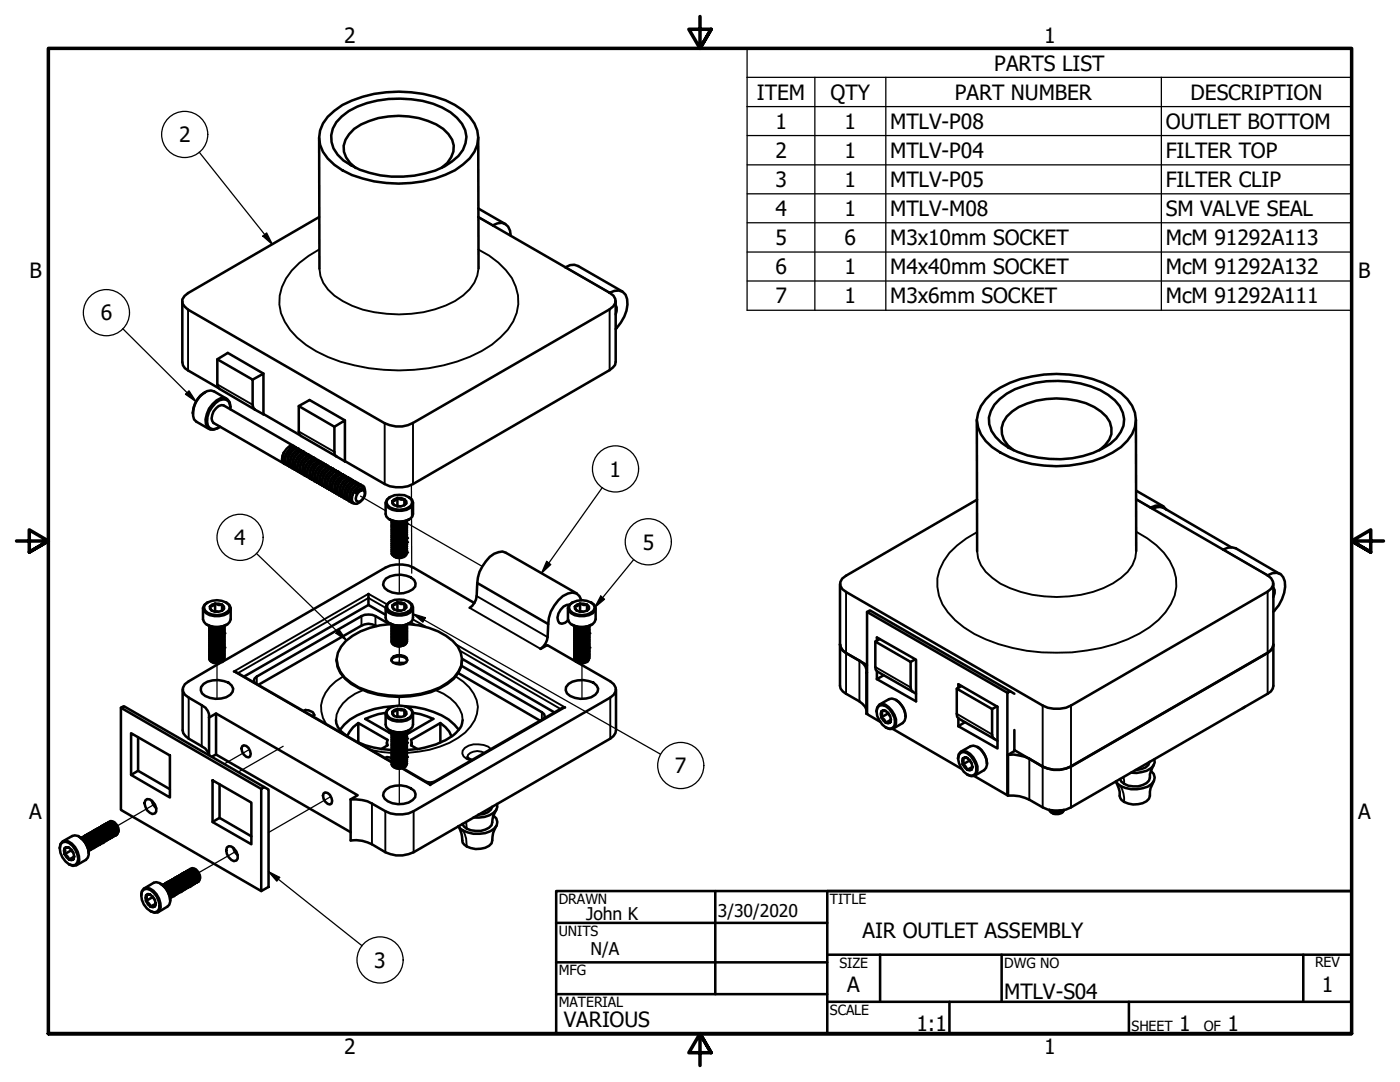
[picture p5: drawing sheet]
<svg xmlns="http://www.w3.org/2000/svg" width="279mm" height="216mm" viewBox="0 0 279 216" stroke-linecap="round" stroke-linejoin="round" font-family="sans-serif">
<defs><g id="words">
<g font-size="4.2">
<text x="68.7" y="8.6">2</text>
<text x="208.4" y="8.6">1</text>
<text x="198.4" y="14.1">PARTS LIST</text>
<text x="151.1" y="19.9">ITEM</text>
<text x="165.7" y="19.9">QTY</text>
<text x="190.6" y="19.9">PART NUMBER</text>
<text x="237.6" y="19.9">DESCRIPTION</text>
<text x="35.8" y="28.4">2</text>
<text x="154.7" y="25.7">1</text>
<text x="168.5" y="25.7">1</text>
<text x="177.7" y="25.7">MTLV-P08</text>
<text x="232.7" y="25.7">OUTLET BOTTOM</text>
<text x="154.7" y="31.5">2</text>
<text x="168.5" y="31.5">1</text>
<text x="177.7" y="31.5">MTLV-P04</text>
<text x="232.7" y="31.5">FILTER TOP</text>
<text x="154.7" y="37.3">3</text>
<text x="168.5" y="37.3">1</text>
<text x="177.7" y="37.3">MTLV-P05</text>
<text x="232.7" y="37.3">FILTER CLIP</text>
<text x="154.7" y="43.1">4</text>
<text x="168.5" y="43.1">1</text>
<text x="177.7" y="43.1">MTLV-M08</text>
<text x="232.7" y="43.1">SM VALVE SEAL</text>
<text x="154.7" y="48.9">5</text>
<text x="168.5" y="49">6</text>
<text x="177.7" y="49">M3x10mm SOCKET</text>
<text x="232.7" y="49">McM 91292A113</text>
<text x="5.9" y="55.5">B</text>
<text x="154.7" y="54.7">6</text>
<text x="168.5" y="54.7">1</text>
<text x="177.7" y="54.7">M4x40mm SOCKET</text>
<text x="232.7" y="54.7">McM 91292A132</text>
<text x="271.1" y="55.5">B</text>
<text x="20.1" y="63.9">6</text>
<text x="154.7" y="60.5">7</text>
<text x="168.5" y="60.5">1</text>
<text x="177.7" y="60.5">M3x6mm SOCKET</text>
<text x="232.7" y="60.5">McM 91292A111</text>
<text x="121.7" y="95.1">1</text>
<text x="46.7" y="108.8">4</text>
<text x="128.3" y="109.7">5</text>
<text x="134.7" y="154.2">7</text>
<text x="5.8" y="163.4">A</text>
<text x="271" y="163.4">A</text>
<text x="172.1" y="187.2">AIR OUTLET ASSEMBLY</text>
<text x="74.7" y="193.1">3</text>
<text x="169.1" y="198">A</text>
<text x="263.8" y="198">1</text>
<text x="200.4" y="199.3">MTLV-S04</text>
<text x="112.5" y="204.9">VARIOUS</text>
<text x="182.9" y="205.7">1:1</text>
<text x="235.3" y="205.7">1</text>
<text x="245" y="205.7">1</text>
<text x="68.7" y="210.3">2</text>
<text x="208.4" y="210.3">1</text>
</g>
<g font-size="3.5">
<text x="117" y="183.6">John K</text>
<text x="143.3" y="183.1">3/30/2020</text>
<text x="117.9" y="190.6">N/A</text>
</g>
<g font-size="2.8">
<text x="111.5" y="180.3">DRAWN</text>
<text x="165.6" y="180.3">TITLE</text>
<text x="111.5" y="186.8">UNITS</text>
<text x="111.5" y="194.6">MFG</text>
<text x="167.5" y="193.1">SIZE</text>
<text x="200.4" y="193.1">DWG NO</text>
<text x="262.4" y="193">REV</text>
<text x="111.5" y="200.9">MATERIAL</text>
<text x="165.6" y="202.5">SCALE</text>
<text x="225.8" y="205.7">SHEET</text>
<text x="240.2" y="205.7">OF</text>
</g>
</g></defs>
<!-- layer: Visible (ANSI) -->
<g fill="none" stroke="#000" stroke-width=".51">
<path d="M63.7 27.5l.1 26.1M65.4 23.3a14 14 0 0 1 7-4 25.3 25.3 0 0 1 18.4 1.7 8.3 8.3 0 0 1 4.6 6.4 6.8 6.8 0 0 1-3 5.4 19.2 19.2 0 0 1-10.4 3.7 24.1 24.1 0 0 1-13.7-2.5 8.3 8.3 0 0 1-4.6-6.5l.2-1.5 .6-1.4zM68.2 23.2a15.6 15.6 0 0 1 9.4-3.5 19.3 19.3 0 0 1 12.3 2.7 6.6 6.6 0 0 1 3.2 4.9 6 6 0 0 1-2.9 4.9 16.5 16.5 0 0 1-9.7 3 19 19 0 0 1-12-3.2 5.4 5.4 0 0 1-.3-8.8zM88.1 33.5a4.5 4.5 0 0 0 .4-7.8 16.5 16.5 0 0 0-17.8 0 4.9 4.9 0 0 0-2.1 4.6l.5 1.1 .7 1.1 1.2 1M95.4 27.4l.1 26.1M63.7 43.3l-26.2 15.2-.7 .6-.4 .7v.7l1.1 1.3 39.3 22.7a6.1 6.1 0 0 0 5.6-.1l39.3-22.7 .7-.6a1.65 1.65 0 0 0-.7-2.7M95.4 43.3l26.3 15.1M95.4 41.6l5.4 3.1M98.4 45a2.17 2.17 0 0 1 2.5-.3 2.17 2.17 0 0 1 1 2.3M112.8 53.3l1-.4 .8-.1 .8 .3 8.8 5.1M121.7 58.4a2.15 2.15 0 0 1 3.5 1.3 7.5 7.5 0 0 1-2.3 6M36.4 60.1v12.2l.1 .6 .4 .6 .6 .4 6.1 3.5"/>
<path d="M41 78.2a5.1 5.1 0 0 0-2.5 4.3M43.4 71.7l7 4.1v5l.1 .5 .4 .4M45.2 79.6l-2.5-1.5a2.45 2.45 0 0 0-2.9 1.1 4.7 4.7 0 0 0-1.1 4.5l.5 .4 2.5 1.5M50.4 75.8l2.2-1.3v8.1M52.6 74.5l-7.1-4.1-2.1 1.3v5l.1 .6 .3 .3 7.1 4.1M122.9 60.1v12.1l-.2 .6-.4 .5-.6 .6-39.3 22.7a6.3 6.3 0 0 1-5.6 0l-8-4.6M122.9 60.9l.2 .4-.2 1.4M198 78.4a21.4 21.4 0 0 1 12.8-3.8 21.4 21.4 0 0 1 12.9 3.8 6.6 6.6 0 0 1 2.8 6.8 9 9 0 0 1-4.4 5.1 24.4 24.4 0 0 1-22.5 0 8.3 8.3 0 0 1-4.7-6.5 7.6 7.6 0 0 1 3.1-5.4zM199.5 79.6a14.6 14.6 0 0 1 7.1-3.2 20.4 20.4 0 0 1 14.6 2.4 6 6 0 0 1 3 6.2 7.7 7.7 0 0 1-4.2 4.5 20.8 20.8 0 0 1-18.7-.2 7.6 7.6 0 0 1-3.9-4.7 5.5 5.5 0 0 1 2.1-5zM46 81.7l-.1-.9a1.36 1.36 0 0 0-2.1-.9 4.7 4.7 0 0 0-2.3 5l.3 .5 .7 .3 .7-.2 .7-.3M46 81.3a1.58 1.58 0 0 0-1.9-1.9 5 5 0 0 0-3 5.2l.3 .7a1.69 1.69 0 0 0 2.2 0M50.9 81.7l1.7 .9"/>
<path d="M52.6 82.6l7.2 4.2M56.8 92.5l-.3-.3-.2-.5 .3-1.4a1.61 1.61 0 0 0 .3 2.3M57.7 89.2a2.9 2.9 0 0 0-1.2 3l.6 .5M57.7 89.8l-.7 1.2M58.2 90l-.5 .6-.2 .7M58.7 89l-14.1-8.1a1.85 1.85 0 0 0-2 1.2 1.84 1.84 0 0 0 0 2.3l14.1 8.1M58.7 90.4l-.7 1.2M58.9 89.2l-.4-.2-.8 .2 .7 .1M59.1 89.3l-.5-.1a2.97 2.97 0 0 0-1.6 3.3l.4 .4M59.1 90.6l-.7 1.3M59.3 89.5l-.4-.3a2.59 2.59 0 0 0-1.8 3.5l.5 .3M59.6 81l7.1 4.2v5l.1 .5 .3 .4"/>
<path d="M59.6 89.6v-.1a1.72 1.72 0 0 0-1.9 1.2 1.87 1.87 0 0 0 .1 2.5M59.6 90.9l-.7 1.2M59.8 89.7l-.4-.2a2.59 2.59 0 0 0-1.7 3.5l.4 .3M60.1 89.9l-.5-.2a2.79 2.79 0 0 0-1.6 3.4l.4 .4M60.1 91.2l-.4 .6-.3 .7M60.3 90l-.4-.2a2.59 2.59 0 0 0-1.8 3.5l.5 .2M60.6 90.2v-.1a1.72 1.72 0 0 0-1.9 1.2l-.3 .8a1.27 1.27 0 0 0 .5 1.6M60.6 91.5l-.7 1.2M60.8 90.3l-.4-.3a2.59 2.59 0 0 0-1.8 3.5l.5 .4M61.1 90.4l-.5-.1a2.91 2.91 0 0 0-1.7 3.4l.5 .3M61.2 91.8l-.5 .5-.2 .7M61.3 90.6l-.4-.2a2.59 2.59 0 0 0-1.8 3.5l.5 .2"/>
<path d="M61.6 90.7h-.1a1.62 1.62 0 0 0-1.8 1.2 1.78 1.78 0 0 0 .1 2.4M61.6 92.1l-.7 1.2M61.8 90.9l-.4-.3a2.59 2.59 0 0 0-1.8 3.5l.5 .3M62.1 91l-.5-.1a2.79 2.79 0 0 0-1.7 3.3l.4 .4M62.1 92.3l-.7 1.3M62.3 91.2l-.5-.3a2.61 2.61 0 0 0-1.7 3.5l.5 .3M62.6 91.3l-.1-.1a1.72 1.72 0 0 0-1.9 1.3 1.87 1.87 0 0 0 .2 2.4M62.6 92.6l-.7 1.3M62.8 91.4l-.4-.2a2.59 2.59 0 0 0-1.8 3.5l.5 .3M63.1 91.6l-.5-.2a2.79 2.79 0 0 0-1.6 3.4l.3 .4M63.1 92.9l-.4 .6-.3 .7M63.2 91.8l-.3-.3a2.59 2.59 0 0 0-1.8 3.5l.5 .2"/>
<path d="M63.6 91.9l-.1-.1a1.62 1.62 0 0 0-1.8 1.2 1.69 1.69 0 0 0 .1 2.4M63.6 93.2l-.7 1.2M63.8 92l-.4-.2a2.59 2.59 0 0 0-1.8 3.4l.4 .4M64.1 92.1l-.5-.1a2.97 2.97 0 0 0-1.7 3.4l.4 .4M64.1 93.5l-.7 1.2M64.3 92.3l-.4-.2a2.59 2.59 0 0 0-1.8 3.5l.4 .2M64.6 92.5l-.1-.1a1.72 1.72 0 0 0-1.9 1.2 1.87 1.87 0 0 0 .2 2.4M64.6 93.8l-.7 1.2M64.8 92.6l-.5-.3a2.61 2.61 0 0 0-1.7 3.5l.5 .3M65.1 92.7l-.5-.1a2.79 2.79 0 0 0-1.7 3.3l.4 .4M65.1 94l-.5 .6-.2 .7M65.3 92.9l-.5-.3a2.59 2.59 0 0 0-1.7 3.5l.5 .3"/>
<path d="M65.5 93a1.7 1.7 0 0 0-1.9 1.2l-.2 .7a1.27 1.27 0 0 0 .4 1.7M65.6 94.4l-.7 1.2M65.7 93.2l-.4-.3a2.59 2.59 0 0 0-1.7 3.5l.5 .3M66 93.3l-.5-.1a2.97 2.97 0 0 0-1.6 3.3l.4 .4M66.1 94.6l-.4 .6-.3 .7M66.2 93.5l-.4-.3a2.59 2.59 0 0 0-1.7 3.5l.4 .3M66.5 93.6v-.1a1.72 1.72 0 0 0-1.9 1.2 1.87 1.87 0 0 0 .2 2.5M66.5 94.9l-.7 1.2M66.7 85.2l2.1-1.3v8.1M66.7 93.7l-.3-.2a2.59 2.59 0 0 0-1.8 3.5l.4 .3M67.1 93.9l-.6-.2a2.79 2.79 0 0 0-1.6 3.4l.4 .4M67.1 95.2l-.5 .6-.2 .7"/>
<path d="M67.1 91.1l1.7 .9M67.2 94l-.4-.2a2.61 2.61 0 0 0-1.7 3.5l.4 .2M67.6 94.2l-.1-.1a1.72 1.72 0 0 0-1.9 1.2 1.87 1.87 0 0 0 .2 2.4M67.6 95.5l-.7 1.2M67.8 94.3l-.5-.3a2.59 2.59 0 0 0-1.8 3.5l.5 .4M68 94.4l-.4-.1a2.79 2.79 0 0 0-1.7 3.4l.4 .3M68.1 95.8l-.5 .5-.2 .7M68.2 94.6l-.4-.2a2.59 2.59 0 0 0-1.8 3.5l.5 .2M68.5 94.7a1.62 1.62 0 0 0-1.9 1.2 1.69 1.69 0 0 0 .2 2.4M68.6 96.1l-.7 1.2M68.7 94.9l-.4-.3a2.59 2.59 0 0 0-1.8 3.5l.5 .3M68.8 83.9l-7-4.1-2.2 1.2v5.1l.2 .6 .3 .3 7 4.1"/>
<path d="M69 95l-.5-.1a2.79 2.79 0 0 0-1.6 3.3l.3 .4M69 96.3l-.7 1.3M69.2 95.2l-.4-.3a2.59 2.59 0 0 0-1.7 3.5l.4 .3M69.5 95.3v-.1a1.72 1.72 0 0 0-1.9 1.3 1.87 1.87 0 0 0 .2 2.4M69.5 96.6l-.7 1.3M69.7 95.4l-.4-.2a2.51 2.51 0 0 0-1.7 3.5l.4 .3M70 95.6l-.5-.2a2.79 2.79 0 0 0-1.6 3.4l.4 .4M70 96.9l-.4 .6-.3 .7M70.2 95.8l-.4-.3a2.59 2.59 0 0 0-1.8 3.5l.5 .3M70.5 95.9l-.1-.1a1.7 1.7 0 0 0-1.8 1.2l-.4 1.5 .1 .6 .5 .3M70.5 97.2l-.7 1.2M70.7 96l-.4-.2a2.59 2.59 0 0 0-1.8 3.5l.5 .3"/>
<path d="M71 96.1l-.5-.1a2.97 2.97 0 0 0-1.7 3.4l.5 .4M71.1 97.5l-.5 .5-.2 .7M71.2 96.3l-.4-.2a2.59 2.59 0 0 0-1.8 3.5l.5 .2M71.2 97.4l-.1 1a1.78 1.78 0 0 1 1.4-.9l.3 .2a2.34 2.34 0 0 1-1.9 2.8 .94 .94 0 0 1-.7-1.1l.2-.7zM71.2 97.4l.6-.4h.5l.4 .2 .1 .6M71.4 98.4l.5-.5 .5-.1a1.14 1.14 0 0 1 0 1.8l-.5 .4-.5 .1-.3-.2-.1-.4zM71.5 96.5l-.1-.1a1.72 1.72 0 0 0-1.9 1.2 1.87 1.87 0 0 0 .2 2.4M71.7 96.6l-.4-.3a2.59 2.59 0 0 0-1.8 3.5l.5 .3M72 96.7l-.5-.1a2.79 2.79 0 0 0-1.7 3.3l.4 .4M72.2 96.9a1.05 1.05 0 0 0-1.7 .4 2.35 2.35 0 0 0-.4 2.9l.6 .3M72.3 97.5a1.29 1.29 0 0 0-1.2 .9M72.5 97a1.55 1.55 0 0 0-2 1.2l-.1 .5"/>
<path d="M77.3 99.6a3.6 3.6 0 0 1 4.8 0l.2 .6a2.29 2.29 0 0 1-2.6 1.5l-1-.1-.8-.3-.6-.5-.2-.6zM77.9 99.2a1.23 1.23 0 0 0-.4 2.1 3.8 3.8 0 0 0 4.8-.5l.1-.5-.2-.6-.7-.5M79.3 99.4h.8l.6 .2 .4 .4v.5a1.91 1.91 0 0 1-2.4 .3M79.3 99.4a1.44 1.44 0 0 0 1.4 .2l.4 .9-.5 .3M79.3 99.4v1.6M80.7 99.6v1.2M194.9 83.8l.1 26.2M195 99.7l-26.2 15.2a1.7 1.7 0 0 0-1.1 1.6 1.7 1.7 0 0 0 1.1 1.6l39.3 22.7a6.3 6.3 0 0 0 5.6 0l39.3-22.8a1.73 1.73 0 0 0 1.1-1.6 1.73 1.73 0 0 0-1.1-1.6M202.3 89.9a4.5 4.5 0 0 1-.3-7.8 16 16 0 0 1 12.9-2.2 9.7 9.7 0 0 1 6.6 4.3 3.9 3.9 0 0 1-1 4.6l-1.1 1.1M226.7 83.8l.1 26.1M226.8 99.6l26.2 15.2M226.8 97.9l5.4 3.1"/>
<path d="M73.5 118.5v2.2l3.5 2M77 100.3v2.3a2.1 2.1 0 0 0 2.2 1.5 3.4 3.4 0 0 0 3.1-1l.1-.5v-2.3M77 115.4a4.8 4.8 0 0 1 5.7 .4l.2 .6v.6a4.3 4.3 0 0 1-6.1 .3l-.3-.6 .1-.6zM77.7 103.6a4.1 4.1 0 0 0 4 0M78.3 100l.4-.4 .6-.2a1.16 1.16 0 0 1-1 .6zM78.3 100v.5l.4 .3M78.3 100l.4 .8M78.4 103.9a2.55 2.55 0 0 0 2.2 .2M78.5 104a2.13 2.13 0 0 0 2 .1M79.1 111.2h1M79.1 110.7l.5 .2 .5-.2M79.1 110.4h1"/>
<path d="M79.1 109.5h1M79.1 109.2h1M79.1 108.7h1M79.1 108.3h1M79.1 107.9l.5 .1 .5-.1M79.1 107.5h1M79.1 106.7h1M79.1 106.3h1M79.1 105.9h1M79.1 105.5h1M79.1 105l.5 .2 .5-.2M79.1 104.6h1"/>
<path d="M79.2 101h.7M80.1 109.9l-1 .1M80.1 107.1h-1M80.1 104.2l-1 .1M81.1 110.7a1.81 1.81 0 0 1-2.4 .4M81.2 110a1.23 1.23 0 0 1-1.5 1.2l-1.2-.3-.3-.3v-.4M81.2 109.6a1.15 1.15 0 0 1-1.5 1.1 1.1 1.1 0 0 1-1.5-.8M81.2 109.2a1.23 1.23 0 0 1-1.5 1.2l-1.2-.3-.3-.3v-.4M81.2 108.8a1.23 1.23 0 0 1-1.5 1.2 1.17 1.17 0 0 1-1.5-1M81.2 108.4a1.23 1.23 0 0 1-1.5 1.1l-1.2-.2-.3-.3v-.4M81.2 108a1.23 1.23 0 0 1-1.5 1.2 1.17 1.17 0 0 1-1.5-1M81.2 107.6a1.15 1.15 0 0 1-1.5 1.1l-1.2-.2-.3-.4v-.3"/>
<path d="M81.2 107.2a1.23 1.23 0 0 1-1.5 1.1l-1.2-.2-.3-.3v-.4M81.2 106.7a1.15 1.15 0 0 1-1.5 1.2 1.1 1.1 0 0 1-1.5-.9M81.2 106.4a1.23 1.23 0 0 1-1.5 1.1l-1.2-.2-.3-.4v-.3M81.2 106a1.23 1.23 0 0 1-1.5 1.1 1.17 1.17 0 0 1-1.5-.9M81.2 105.5a1.23 1.23 0 0 1-1.5 1.2l-1.2-.3-.3-.3v-.4M81.2 105.2a1.23 1.23 0 0 1-1.5 1.1 1.17 1.17 0 0 1-1.5-1M81.2 104.7a1.15 1.15 0 0 1-1.5 1.2l-1.2-.3-.3-.3v-.4M81.2 104.3a1.23 1.23 0 0 1-1.5 1.2l-1.2-.3-.3-.3v-.4M81.2 103.9a1.76 1.76 0 0 1-3 0 1.83 1.83 0 0 0 3 0 1.15 1.15 0 0 1-1.5 1.1 1.1 1.1 0 0 1-1.5-.9M81.2 110.2a1.73 1.73 0 0 1-3 .2M81.2 109.8a1 1 0 0 1-.9 .9 1.66 1.66 0 0 1-2.1-.7M81.2 109.4a1.01 1.01 0 0 1-.9 .9 2.13 2.13 0 0 1-2-.3l-.1-.4"/>
<path d="M81.2 109a1 1 0 0 1-.9 .9 1.66 1.66 0 0 1-2.1-.7M81.2 108.6a1.71 1.71 0 0 1-1.4 1.1 1.71 1.71 0 0 1-1.6-.9M81.2 108.2a1.73 1.73 0 0 1-3 .2M81.2 107.8a1.71 1.71 0 0 1-1.4 1 1.71 1.71 0 0 1-1.6-.8v-.1M81.2 107.4a1.73 1.73 0 0 1-3 .2M81.2 106.9a1 1 0 0 1-.9 1 1.66 1.66 0 0 1-2.1-.7v-.1M81.2 106.6a1.01 1.01 0 0 1-.9 .8 2.13 2.13 0 0 1-2-.3l-.1-.4M81.2 106.1a1 1 0 0 1-.9 1 1.66 1.66 0 0 1-2.1-.7M81.2 105.7a1.71 1.71 0 0 1-1.4 1.1 1.71 1.71 0 0 1-1.6-.8v-.1M81.2 105.3a1 1 0 0 1-.9 .9 1.49 1.49 0 0 1-2.1-.7M81.2 104.9a1.71 1.71 0 0 1-1.4 1.1 1.71 1.71 0 0 1-1.6-.8v-.1M81.2 104.5a1.73 1.73 0 0 1-3 .2"/>
<path d="M81.2 104.1a1 1 0 0 1-.9 .9 1.66 1.66 0 0 1-2.1-.7M95.2 116.3a7.8 7.8 0 0 1 3.4-5.8l1.7-.5 .7 .3 14.1 8.1M116 119.8a1.83 1.83 0 0 0-2.7-1.4 7.2 7.2 0 0 0-3.9 6.1M167.6 116.5v20.3l.2 .6 .4 .6 3.3 2 1.2 1 .2 .6M229.6 101.3a2.15 2.15 0 0 1 3.2 .4M230 101.5l.8-.3h.7l.7 .1 13.5 7.9M244.1 109.7a2.87 2.87 0 0 1 2.5-.3l8.9 5.2M253 114.8a2.05 2.05 0 0 1 3.4 1.2 7.5 7.5 0 0 1-2.3 6M254.1 116.4v12.2l-.1 .6-.4 .5-.6 .5-39.3 22.7a6 6 0 0 1-5.6 .1M254.1 117.3l.3 .4v.7l-.3 .7M36.4 137.5v8.2l.2 .6 1.1 1.1 3.3 2 .7 1.2M40.5 121.3v2.3l.2 .5a3.6 3.6 0 0 0 3.9 .8l.8-.3 .4-.5 .2-.5v-2.3"/>
<path d="M40.6 136.5a5 5 0 0 1 5-.3l.6 .6 .3 .6a2.32 2.32 0 0 1-2.4 2 4.5 4.5 0 0 1-3.8-1l-.2-.7v-.6zM40.9 120.6a3.6 3.6 0 0 1 4.8 0l.1 .6a2.27 2.27 0 0 1-2.5 1.5 2.29 2.29 0 0 1-2.6-1.5zM41.3 124.7a3.9 3.9 0 0 0 3.9 0M41.5 120.2a1.25 1.25 0 0 0-.9 1.7 3.7 3.7 0 0 0 5.3 0 1.25 1.25 0 0 0-.8-1.7M41.9 121l.4-.4 .6-.1-.5 .4zM41.9 121v.5l.4 .4M41.9 121l.4 .9M42 125a2.51 2.51 0 0 0 2.3 .1M42.2 125a2.13 2.13 0 0 0 1.9 .1M42.7 132.2h1.1M42.7 131.4h1.1M42.7 131h1.1"/>
<path d="M42.7 130.6h1.1M42.7 130.2h1.1M42.7 129.7l.5 .2 .6-.2M42.7 129.3h1.1M42.7 128.5h1.1M42.7 128.1h1.1M42.7 127.7h1.1M42.7 127.3h1.1M42.7 126.9l.5 .1 .6-.1M42.7 126.5h1.1M42.7 125.7h1.1M42.7 125.3h1.1"/>
<path d="M42.8 122h.7M42.9 120.5h.8l.6 .1 .4 .4v.5a2.02 2.02 0 0 1-2.4 .4M42.9 120.5a1.66 1.66 0 0 0 1.4 .1l.4 .9-.4 .4M42.9 120.5v1.5M43.8 131.8h-1.1M43.8 128.9l-1.1 .1M43.8 126l-1.1 .1M43.9 132.3l-6.2 3.7a1.7 1.7 0 0 0-1.2 1.6 1.7 1.7 0 0 0 1.2 1.6l2.6 1.5a2.46 2.46 0 0 1 1.4 2.5M44.3 120.6v1.2M44.6 131.7a1.75 1.75 0 0 1-2.3 .4M44.8 131.1v.3a1.94 1.94 0 0 1-3 .2v-.3M44.8 130.6v.5a1.88 1.88 0 0 1-3 .1v-.3"/>
<path d="M44.8 130.2v.5a2 2 0 0 1-3 .1v-.4M44.8 129.9v.3a1.88 1.88 0 0 1-3 .2v-.4M44.8 129.4v.5a2 2 0 0 1-3 .1v-.4M44.8 129v.4a1.94 1.94 0 0 1-3 .2v-.4M44.8 128.6a1.17 1.17 0 0 1-1.6 1.1l-1.1-.2-.3-.3v-.4M44.8 128.2v.4a1.94 1.94 0 0 1-3 .2v-.4M44.8 127.8v.4a1.88 1.88 0 0 1-3 .1v-.3M44.8 127.4v.4a2 2 0 0 1-3 .2v-.4M44.8 127v.4a1.88 1.88 0 0 1-3 .1v-.3M44.8 126.6v.4a2 2 0 0 1-3 .1v-.4M44.8 126.2v.4a1.94 1.94 0 0 1-3 .1v-.3M44.8 125.7a1.17 1.17 0 0 1-1.6 1.2l-1.1-.3-.3-.3v-.3"/>
<path d="M44.8 125.3v.4a1.94 1.94 0 0 1-3 .2v-.4M44.8 124.9a1.8 1.8 0 0 1-3 .1v-.1a1.76 1.76 0 0 0 2.7 .3l.3-.3v.4a1.88 1.88 0 0 1-3 .2v-.3M44.8 131.3a1.7 1.7 0 0 1-3 .2v-.1M44.8 130.8a1.15 1.15 0 0 1-1.5 1 1.27 1.27 0 0 1-1.5-.7M44.8 130.4a1.7 1.7 0 0 1-3 .3v-.1M44.8 130a1.15 1.15 0 0 1-1.5 1 1.27 1.27 0 0 1-1.5-.8M44.8 129.6a1.5 1.5 0 0 1-2.1 1l-.5-.2-.3-.2-.1-.4M44.8 129.2a1.67 1.67 0 0 1-1.5 1 1.67 1.67 0 0 1-1.5-.8M44.8 128.8a1.65 1.65 0 0 1-1.4 1.1 1.65 1.65 0 0 1-1.6-.9M44.8 128.4a1.7 1.7 0 0 1-3 .3v-.1M44.8 128a1.15 1.15 0 0 1-1.5 1 1.27 1.27 0 0 1-1.5-.8M44.8 127.6a1.7 1.7 0 0 1-3 .2"/>
<path d="M44.8 127.1a1.15 1.15 0 0 1-1.5 1 1.27 1.27 0 0 1-1.5-.7M44.8 126.7a1.5 1.5 0 0 1-2.1 1l-.5-.1-.3-.3-.1-.4M44.8 126.4a1.67 1.67 0 0 1-1.5 1 1.67 1.67 0 0 1-1.5-.8M44.8 125.9a1.65 1.65 0 0 1-1.4 1.1 1.65 1.65 0 0 1-1.6-.8v-.1M44.8 125.5a1.7 1.7 0 0 1-3 .3v-.1M44.8 125.1a1.15 1.15 0 0 1-1.5 1 1.27 1.27 0 0 1-1.5-.8M46.7 134l.4 .1 31.1 17.9M67.2 131.6a4.8 4.8 0 0 0 1.7 3.8 15.5 15.5 0 0 0 10.8 3.7 15.5 15.5 0 0 0 10.9-3.7 5 5 0 0 0 1.6-3.8M73.5 120.7l-24.8 14.3M75.1 124.9a3.2 3.2 0 0 0-3-.1l-20.5 11.9M77 121.3l.1 2.5a3.8 3.8 0 0 0 5.2 0l.1-2.5M77.4 120.5a3.6 3.6 0 0 1 4.6 0l.2 .5a2.17 2.17 0 0 1-2.5 1.5l-1-.1-.7-.4-.6-.4-.2-.6z"/>
<path d="M77.7 124.5l-2.8-1.6a3.2 3.2 0 0 0-2.8 0l-20.9 12.1-.4 .4-.1 .4 .1 .4M77.7 124.4a4.1 4.1 0 0 0 4 0M78 124.5a15.2 15.2 0 0 0-9 3.4 4.7 4.7 0 0 0-.2 7.3 12.8 12.8 0 0 0 6.6 3.2 20.4 20.4 0 0 0 12.4-1.2 7.6 7.6 0 0 0 4.3-4.4 5 5 0 0 0-1.7-4.9 14.3 14.3 0 0 0-9-3.4M78 120a1.26 1.26 0 0 0-.9 1 1.26 1.26 0 0 0 .4 1.2 3.8 3.8 0 0 0 4.8-.5l.1-.5-.2-.6-.7-.6M78.1 131.8a1.9 1.9 0 0 1 2.4-.7l.5 .2 .3 .5M78.2 131.4a2.1 2.1 0 0 1 3-.1l.1 .4a1.66 1.66 0 0 1-2.2 .8l-.7-.3-.3-.4zM78.2 124.6a1.54 1.54 0 0 0 2.4 .6l.6-.5a1.98 1.98 0 0 1-2.9 .3l-.1-.3M78.2 124.7a2.07 2.07 0 0 0 2.8 0M78.3 124.7a2.1 2.1 0 0 0 2.7 0M78.3 120.8v.4l.4 .4M78.3 120.8l.4 .8M78.7 120.5l.6-.3-.2 .3-.8 .3z"/>
<path d="M79.1 128.8l.5 .2 .6-.2M79.1 128.6h1.1M79.1 128.3l.5 .1 .6-.1M79.1 128h1.1M79.1 127.7l.5 .1 .6-.1M79.1 127.4h1.1M79.1 127.1l.5 .2 .6-.2M79.1 126.9h1.1M79.1 126.6l.5 .1 .6-.1M79.1 126.3h1.1M79.1 126l.5 .1 .6-.1M79.1 125.7h1.1"/>
<path d="M79.1 125.4l.5 .1 .6-.1M79.1 125.2h1.1M79.2 121.8l.7 .1M79.3 120.2h.8l.6 .3 .4 .3v.4a1.81 1.81 0 0 1-2.4 .4M79.3 120.2a1.44 1.44 0 0 0 1.4 .3l.4 .7-.5 .5M79.3 120.2v1.5M79.9 124.9l-.8-.1 .9 .1M80.7 120.5v1.1M81 128.5a2.23 2.23 0 0 1-2 .3M81.2 128a1.33 1.33 0 0 1-1.6 .9 1.24 1.24 0 0 1-1.4-.8M81.2 127.6v.1a1.58 1.58 0 0 1-2.1 .9l-.5-.2-.4-.6M81.2 127.4a1.18 1.18 0 0 1-1.5 .9 1.23 1.23 0 0 1-1.5-.8"/>
<path d="M81.2 127.1a1.58 1.58 0 0 1-2.1 .9l-.5-.2-.4-.5M81.2 126.8a1.18 1.18 0 0 1-1.5 1 1.23 1.23 0 0 1-1.5-.9M81.2 126.5v.1a1.58 1.58 0 0 1-2.1 .8l-.5-.1-.4-.6M81.2 126.2a1.18 1.18 0 0 1-1.5 1 1.23 1.23 0 0 1-1.5-.8M81.2 125.9v.1a1.58 1.58 0 0 1-2.1 .9l-.5-.2-.4-.6M81.2 125.7a1.18 1.18 0 0 1-1.5 .9 1.23 1.23 0 0 1-1.5-.8M81.2 125.3v.1a1.58 1.58 0 0 1-2.1 .9l-.8-.4-.1-.4M81.2 125.1a1.18 1.18 0 0 1-1.5 .9 1.23 1.23 0 0 1-1.5-.8M81.2 124.8a1.58 1.58 0 0 1-2.1 .9l-.8-.4-.1-.3M81.2 127.8a1.53 1.53 0 0 1-2.1 1l-.6-.1-.3-.4v-.3M81.2 127.6a1.28 1.28 0 0 1-1.5 1l-1.2-.3-.3-.3v-.3M81.2 127.3a1.53 1.53 0 0 1-2.1 1l-.6-.2-.3-.3v-.4"/>
<path d="M81.2 127a1.28 1.28 0 0 1-1.5 1l-1.2-.2-.3-.4v-.3M81.2 126.7a1.53 1.53 0 0 1-2.1 1l-.6-.2-.3-.3v-.4M81.2 126.4a1.28 1.28 0 0 1-1.5 1l-1.2-.2-.3-.3v-.3M81.2 126.1a1.53 1.53 0 0 1-2.1 1l-.6-.2-.3-.3v-.4M81.2 125.9a1.28 1.28 0 0 1-1.5 1l-1.2-.3-.3-.3v-.3M81.2 125.5a1.53 1.53 0 0 1-2.1 1.1l-.6-.2-.3-.4v-.3M81.2 125.3a1.28 1.28 0 0 1-1.5 1l-1.2-.3-.3-.3v-.3M81.2 125a1.53 1.53 0 0 1-2.1 1l-.6-.2-.3-.3v-.4M81.2 124.7a1.28 1.28 0 0 1-1.5 1l-1.2-.2-.3-.3v-.4M91.4 134.3l16.4 9.5M92.1 132.8l16 9.3 .5 .4 .1 .4-.1 .5M92.2 131.4l18.5 10.8"/>
<path d="M93.7 121.3a3.3 3.3 0 0 0 1.4-2.4l.1-2.6 14.2 8.2-.1 2.6a3.3 3.3 0 0 1-1.4 2.4l1.3-.8 5.7 3.3M94.7 120.3l-12.2-7a6.3 6.3 0 0 0-5.6 0l-32.5 18.7M113.3 121.3v2.3l.2 .5a3.6 3.6 0 0 0 4 .8l.7-.3 .5-.5 .2-.5v-2.3M113.5 136.5a5 5 0 0 1 4.9-.3l.7 .6 .3 .6a2.32 2.32 0 0 1-2.4 2 4.5 4.5 0 0 1-3.8-1l-.3-.7 .1-.6zM113.7 120.6a2.69 2.69 0 0 0-2.3 3.3l.2 .4 .5 .2 .7-.2 .6-.5M113.7 120.6a3.6 3.6 0 0 1 4.8 0l.2 .6a2.27 2.27 0 0 1-2.6 1.5 2.29 2.29 0 0 1-2.6-1.5zM114.2 124.7a3.9 3.9 0 0 0 3.8 0M114.3 120.2a1.25 1.25 0 0 0-.8 1.7 3.7 3.7 0 0 0 5.2 0 1.25 1.25 0 0 0-.8-1.7M114.7 121v.5l.4 .4M114.7 121l.4 .9M114.9 125a2.51 2.51 0 0 0 2.2 .1M115 125a2.13 2.13 0 0 0 1.9 .1"/>
<path d="M115.1 120.6l.7-.1-.5 .4-.6 .1zM115.4 132.3l6.4 3.7a1.73 1.73 0 0 1 1.1 1.6 1.73 1.73 0 0 1-1.1 1.6l-39.3 22.7a6.3 6.3 0 0 1-5.6 0l-2.7-1.6a7.7 7.7 0 0 0-4.2-.8M115.5 132.2h1.1M115.5 131.4h1.1M115.5 131h1.1M115.5 130.6h1.1M115.5 130.2h1.1M115.5 129.7l.5 .2 .6-.2M115.5 129.3h1.1M115.5 128.5h1.1M115.5 128.1h1.1M115.5 127.7h1.1"/>
<path d="M115.5 127.3h1.1M115.5 126.9l.5 .1 .6-.1M115.5 126.5h1.1M115.5 125.7h1.1M115.5 125.3h1.1M115.6 122h.7M115.8 120.5l1.4 .1 .3 .4v.5a2.08 2.08 0 0 1-2.4 .4M115.8 120.5a1.66 1.66 0 0 0 1.4 .1l.3 .9-.4 .4M115.8 120.5v1.5M116.6 131.8h-1.1M116.6 128.9l-1.1 .1M116.6 126l-1.1 .1"/>
<path d="M117.2 120.6v1.2M117.5 131.7a1.76 1.76 0 0 1-2.4 .4M117.6 131.1l-.1 .3a1.87 1.87 0 0 1-2.8 .2v-.3M117.6 130.6l-.1 .5a1.81 1.81 0 0 1-2.8 .1v-.3M117.6 130.2l-.1 .5a1.93 1.93 0 0 1-2.8 .1v-.4M117.6 129.9l-.1 .3a1.81 1.81 0 0 1-2.8 .2v-.4M117.6 129.4a1.25 1.25 0 0 1-1.5 1.2l-1.2-.3-.2-.3v-.4M117.6 129l-.1 .4a1.87 1.87 0 0 1-2.8 .2v-.4M117.6 128.6a1.17 1.17 0 0 1-1.5 1.1l-1.2-.2-.2-.3v-.4M117.6 128.2l-.1 .4a1.87 1.87 0 0 1-2.8 .2v-.4M117.6 127.8l-.1 .4a1.81 1.81 0 0 1-2.8 .1v-.3M117.6 127.4l-.1 .4a1.93 1.93 0 0 1-2.8 .2v-.4"/>
<path d="M117.6 127l-.1 .4a1.81 1.81 0 0 1-2.8 .1v-.3M117.6 126.6a1.25 1.25 0 0 1-1.5 1.1l-1.2-.3-.2-.3v-.4M117.6 126.2l-.1 .4a1.87 1.87 0 0 1-2.8 .1v-.3M117.6 125.7a1.17 1.17 0 0 1-1.5 1.2l-1.2-.3-.2-.3v-.3M117.6 125.3l-.1 .4a1.87 1.87 0 0 1-2.8 .2v-.4M117.6 124.9a1.8 1.8 0 0 1-3 .1v-.1a1.76 1.76 0 0 0 2.7 .3l.3-.3-.1 .4a1.81 1.81 0 0 1-2.8 .2v-.3M117.6 131.3a1.7 1.7 0 0 1-3 .2v-.1M117.6 130.8a1.15 1.15 0 0 1-1.5 1 1.27 1.27 0 0 1-1.5-.7M117.6 130.4a1.7 1.7 0 0 1-3 .3v-.1M117.6 130a1.15 1.15 0 0 1-1.5 1 1.27 1.27 0 0 1-1.5-.8M117.6 129.6a1.5 1.5 0 0 1-2 1l-.5-.2-.4-.2-.1-.4M117.6 129.2a1.67 1.67 0 0 1-1.4 1 1.67 1.67 0 0 1-1.6-.8"/>
<path d="M117.6 128.8a1.65 1.65 0 0 1-1.4 1.1 1.65 1.65 0 0 1-1.6-.9M117.6 128.4a1.7 1.7 0 0 1-3 .3v-.1M117.6 128a1.15 1.15 0 0 1-1.5 1 1.27 1.27 0 0 1-1.5-.8M117.6 127.6a1.7 1.7 0 0 1-3 .2M117.6 127.1a1.15 1.15 0 0 1-1.5 1 1.27 1.27 0 0 1-1.5-.7M117.6 126.7a1.5 1.5 0 0 1-2 1l-.5-.1-.4-.3-.1-.4M117.6 126.4a1.67 1.67 0 0 1-1.4 1 1.67 1.67 0 0 1-1.6-.8M117.6 125.9a1.65 1.65 0 0 1-1.4 1.1 1.65 1.65 0 0 1-1.6-.8v-.1M117.6 125.5a1.7 1.7 0 0 1-3 .3v-.1M117.6 125.1a1.15 1.15 0 0 1-1.5 1 1.27 1.27 0 0 1-1.5-.8M122.9 137.5v8.2l-.1 .6-.4 .6-.6 .5-39.3 22.7a6.3 6.3 0 0 1-5.6 0 9.5 9.5 0 0 0-6.9-2.4v-8.2M167.6 128.5l.2 .7 .3 .6 .7 .5"/>
<path d="M167.6 128.7l.6 1.1 .6 .5M168.8 130.3l2.7 1.5a2.26 2.26 0 0 1 1.4 2.4M168.8 130.3l4.2 2.4M172.9 134.2v8.2h.1M173 122.1v20.4l2.6 1.5M173 134.2h-.1M174.7 128l7 4.1v5.1l.2 .5 .3 .3M175 127.8v-.6l7.8 4.4v8.4l-7.8-4.5M175 133.9v1.6M175.6 127.5l-.9 .5 .1 5.6 .3 .4 7.1 4M176.3 134.7l-1.3 .8M178.8 139.6a4 4 0 0 1 1.9 3.4"/>
<path d="M182.2 138l.6 .4M182.6 131.6l-.9 .5M190.9 137.4l7.1 4.1v5.1l.1 .5 .3 .3M191.3 137.2v-.7l7.8 4.5v8.4l-7.8-4.5M191.8 136.9l-.9 .5 .1 5.6 .3 .4 7.1 4M201.6 137.9l-28-16.1-.6 .3 28 16.1M202.4 138.4l-.8-.5-.6 .3v20.5l.2-.1M24.1 141.2v20.4l28 16.2M26.2 146.3l7.7 4.4v8.4l-7.7-4.5zM26.2 154.6l1.4-.8 6.3 3.7M27.6 147.1v6.7M29 159.7l.3-.3a2.11 2.11 0 0 1 1.9 2.5l-.3 .4-.5 .1a2.15 2.15 0 0 1-1.4-2.7z"/>
<path d="M30.3 159.8l.2 .5 .7 1M41.7 143.2l1.4-.8 28.3 16.3-1.4 .8M41.7 143.2v7.5M42.2 151l.9-.4 26.9 15.5M42.4 155.7l7.8 4.4v8.4l-7.8-4.5zM43.1 142.4v8.2M43.8 156.5v6.7M48.3 148.9l.3-.2a1.64 1.64 0 0 1 1.3 2.2l-.3 .2a1.72 1.72 0 0 1-1.3-2.2zM52.1 157.4l.6-.4 .9 .5v19.5l-1.5 .8zM52.7 157l-28-16.1-.6 .3 28 16.2M60.6 141.9a1.7 1.7 0 0 1 2.1 .8l-.4 .2M64.6 158.3l.3-.2a1.64 1.64 0 0 1 1.3 2.2l-.4 .2a1.72 1.72 0 0 1-1.2-2.2z"/>
<path d="M67.1 143.7a3.7 3.7 0 0 0 2 3M71.4 148.1a18.6 18.6 0 0 0 6.8 1.6M71.5 144.3l-1 .8-1.2 1.8M71.5 148.1v-3.8l5.8 3.3-.1 .6 .1 .5-1.2 .8M77 142.2l-1.5 .3-2.6 .9 5.3 3.1M77 142.4v2.2a2.1 2.1 0 0 0 2.2 1.5 3.4 3.4 0 0 0 3.1-1l.1-.5v-2.2M77 157.5a4.6 4.6 0 0 1 5.7 .3l.2 .6v.7a4.3 4.3 0 0 1-6.1 .3l-.3-.6 .1-.7zM77.2 148.2v.6M77.3 141.7a3.6 3.6 0 0 1 4.8 0l.2 .5a2.29 2.29 0 0 1-2.6 1.6l-1-.2-.8-.3-.6-.5-.2-.6zM77.7 145.7a4.1 4.1 0 0 0 4 0M77.9 141.2a1.23 1.23 0 0 0-.4 2.2 3.8 3.8 0 0 0 4.8-.5l.1-.6-.2-.6-.7-.5M78.2 145.9a1.8 1.8 0 0 0 2.8 .3l.2-.3a1.92 1.92 0 0 1-2.9 .4z"/>
<path d="M78.3 142v.5l.4 .4M78.3 142l.4 .9M78.4 146a2.1 2.1 0 0 0 2.2 .1M78.5 146a2.13 2.13 0 0 0 2 .1M78.6 140.9a17.5 17.5 0 0 0-8.8 2.7l-1.1 1-.8 1M78.7 141.7l.6-.2-.5 .4-.5 .1zM79.1 153.2h1M79.1 152.8h1M79.1 152.4h1M79.1 152h1M79.1 151.6h1M79.1 151.2h1"/>
<path d="M79.1 150.4h1M79.1 150h1M79.1 149.5h1M79.1 149.2h1M79.1 148.7h1M79.1 148.3h1M79.1 147.5h1M79.1 147.1h1M79.1 146.7h1M79.1 146.3h1M79.2 143.1h.7M79.3 141.5h.8l.6 .2 .4 .3v.5a2.02 2.02 0 0 1-2.4 .4"/>
<path d="M79.3 141.5a1.66 1.66 0 0 0 1.4 .2l.4 .8-.5 .4M79.3 141.5v1.5M80.1 150.7l-1 .1M80.1 147.9l-1 .1M80.4 153.3l5.5 3.2M80.7 141.7v1.1M80.8 140.9a17.5 17.5 0 0 1 8.7 2.7l2.1 2M81.1 152.7a1.81 1.81 0 0 1-2.4 .4M81.2 152.1a1.23 1.23 0 0 1-1.5 1.1l-1.2-.2-.3-.3v-.4M81.2 151.7a1.23 1.23 0 0 1-1.5 1.1 1.17 1.17 0 0 1-1.5-.9M81.2 151.3a1.23 1.23 0 0 1-1.5 1.1l-1.2-.3-.3-.3v-.4M81.2 150.9a1.23 1.23 0 0 1-1.5 1.1h-.6l-.6-.3-.3-.3v-.3"/>
<path d="M81.2 150.4a1.15 1.15 0 0 1-1.5 1.2l-1.2-.3-.3-.3v-.3M81.2 150.1a1.23 1.23 0 0 1-1.5 1.1l-1.2-.3-.3-.3v-.4M81.2 149.6a1.23 1.23 0 0 1-1.5 1.2 1.17 1.17 0 0 1-1.5-.9M81.2 149.2a1.23 1.23 0 0 1-1.5 1.2l-1.2-.3-.3-.3v-.4M81.2 148.8a1.23 1.23 0 0 1-1.5 1.2 1.17 1.17 0 0 1-1.5-1M81.2 148.4a1.23 1.23 0 0 1-1.5 1.1l-1.2-.2-.3-.3v-.4M81.2 148a1.23 1.23 0 0 1-1.5 1.2l-.6-.1-.6-.3-.3-.2v-.4M81.2 147.6a1.15 1.15 0 0 1-1.5 1.1l-1.2-.2-.3-.4v-.3M81.2 147.2a1.23 1.23 0 0 1-1.5 1.1l-1.2-.2-.3-.3v-.4M81.2 146.7a1.23 1.23 0 0 1-1.5 1.3 1.17 1.17 0 0 1-1.5-1M81.2 146.4a1.23 1.23 0 0 1-1.5 1.1l-1.2-.2-.3-.4v-.3M81.2 146a1.23 1.23 0 0 1-1.5 1.1 1.17 1.17 0 0 1-1.5-.9h-.5"/>
<path d="M81.2 151.1a1.73 1.73 0 0 1-3 .2l-1-.2-.4 .2M81.2 152.3a1.01 1.01 0 0 1-.9 .9 2.13 2.13 0 0 1-2-.4l-.1-.3M81.2 151.8a1 1 0 0 1-.9 1 1.66 1.66 0 0 1-2.1-.7M81.2 151.4a1.71 1.71 0 0 1-1.4 1.1 1.71 1.71 0 0 1-1.6-.8v-.1M81.2 150.6a1 1 0 0 1-.9 1 1.66 1.66 0 0 1-2.1-.7v-.1M81.2 150.2a1.01 1.01 0 0 1-.9 .9 2.13 2.13 0 0 1-2-.3l-.1-.4M81.2 149.8a1 1 0 0 1-.9 .9 1.66 1.66 0 0 1-2.1-.6v-.1M81.2 149.4a1.01 1.01 0 0 1-.9 .9 2.13 2.13 0 0 1-2-.3l-.1-.4M81.2 149a1 1 0 0 1-.9 .9 1.66 1.66 0 0 1-2.1-.7M81.2 148.6a1.71 1.71 0 0 1-1.4 1.1 1.71 1.71 0 0 1-1.6-.9M81.2 148.2a1.73 1.73 0 0 1-3 .2M81.2 147.8a1 1 0 0 1-.9 .9 1.66 1.66 0 0 1-2.1-.7"/>
<path d="M81.2 147.4a1.39 1.39 0 0 1-1.5 1 1.23 1.23 0 0 1-1.5-.8M81.2 146.9a1 1 0 0 1-.9 1 1.66 1.66 0 0 1-2.1-.7v-.1M81.2 146.6a1.01 1.01 0 0 1-.9 .8 2.13 2.13 0 0 1-2-.3l-.1-.4M81.2 146.2a1.83 1.83 0 0 1-2.9 .5l-.1-.3M81.2 146.2h.5M81.2 146.1v.1M82.2 148.2v.6M82.4 142.2l1.5 .3 2.6 .9-5.3 3.1M85.1 156l.8 .1 .7-.1M85.9 156.5v.2M87.9 148.1v-3.8l-5.9 3.3 .2 .6-.2 .5 1.3 .8M87.9 144.3l1 .8 .8 .9 .4 .9"/>
<path d="M92.3 143.7a4.4 4.4 0 0 1-2.6 3.5 18.3 18.3 0 0 1-8.5 2.5M93.3 151.1l.9 .5M112.8 141.2h-.5l-26.4 15.3M174.9 142a1.26 1.26 0 0 1 1.8-1.4 3.8 3.8 0 0 1 1.9 4.4 1.31 1.31 0 0 1-1.8 .2M175.5 140.6l1.9-1.1a2.19 2.19 0 0 1 2.5 1.2 3.2 3.2 0 0 1 .6 3.1l-.4 .5-1.8 1.1M175.5 140.8a2.21 2.21 0 0 1 2.6 1.5l.4 .9 .1 .9-.1 .7-.4 .5a2.21 2.21 0 0 1-2.6-1.5 2.18 2.18 0 0 1 0-3zM175.9 143.1l-.1-.7 .1-.5 .1 .3-.1 .9 .4 .7 .5 .4M175.9 143.1a1.62 1.62 0 0 1 .9 1.1M176.8 141.9h-.9l.4-.2a1.85 1.85 0 0 1 1.4 2.4l-.4 .2-.5-.1 .9-.1 .1-.5M177.2 142.2l.4 .7M177.2 142.4l-1.3 .7M177.8 143.6l-1 .6"/>
<path d="M178.1 145.4l13.8 8M191.2 151.4l.1-.9 .4-.4a2 2 0 0 1 2.5 1 3.2 3.2 0 0 1 .7 3.3 1.31 1.31 0 0 1-1.9 .2M191.3 143.3v1.6M191.8 150l1.9-1.1a2.19 2.19 0 0 1 2.5 1.2 3.2 3.2 0 0 1 .6 3.1l-.4 .5-1.8 1M191.8 150.2a2.21 2.21 0 0 1 2.5 1.5l.5 .9 .1 .9-.1 .7-.5 .5a2.21 2.21 0 0 1-2.5-1.5l-.6-1.8 .2-.8zM192.2 152.5l-.2-.7 .2-.5 .1 .3-.1 .9 .3 .7 .5 .4M192.2 152.5a1.62 1.62 0 0 1 .8 1.1M192.6 144.1l-1.3 .8M193 151.3h-.8l.3-.2a1.85 1.85 0 0 1 1.4 2.4l-.4 .2-.5-.1 .9-.1 .2-.5M193.5 151.6l.4 .6M193.5 151.8l-1.3 .7M194.1 153l-1.1 .6"/>
<path d="M194.4 154.8l6.6 3.9M195.1 149a4 4 0 0 1 1.9 3.4M198.4 147.4l.7 .4M198.9 141l-.9 .5M201.2 150.6l1.4-.8-.2-.1 5.7 3.3M201.2 150.6a9.6 9.6 0 0 1 6.9 2.4M201.2 150.6v8.2a7.7 7.7 0 0 1 4.2 .8l2.7 1.5a6.3 6.3 0 0 0 5.6 0l39.9-23.1 .4-.6 .1-.6v-8.1l-.1 .6-1 1-39.3 22.7a6.3 6.3 0 0 1-5.6 0M202.4 145.7v4.2M229.4 152l-.2 .7-.6 .5-2 .5M229.7 153.8a1.61 1.61 0 0 1 .2 2.6 5.8 5.8 0 0 1-6.8 0l-.4-.4a5.3 5.3 0 0 1 .8 2.8 1.88 1.88 0 0 0 1.7 1.5 4.2 4.2 0 0 0 4.1-.9l.2-.6a4.5 4.5 0 0 1 .8-2.9M230.3 152.6a5.4 5.4 0 0 0-.8 2.6 2.47 2.47 0 0 1-2.4 1.7 3.9 3.9 0 0 1-3.3-.9l-.3-.6M230.4 151.5a1.97 1.97 0 0 1-1.5 2.3l-2.1 .4h-1.1"/>
<path d="M248.5 141l-.5 .4M11.9 169.3l.2-.9 .3-.4a2 2 0 0 1 2.6 1 3.5 3.5 0 0 1 .6 3.3 1.25 1.25 0 0 1-1.8 .2M12.4 168.1a2.24 2.24 0 0 1 2.6 1.5l.6 1.8-.2 .7-.4 .5a2.32 2.32 0 0 1-2.6-1.5 2.38 2.38 0 0 1 0-3zM12.5 167.9l1.9-1.1 .5-.1 .7 .1a4.2 4.2 0 0 1 2.1 3.7l-.2 .6-.4 .5-1.9 1.1M12.9 169.2l.1 .5-.1 .7-.1-.7zM12.9 170.4l.4 .7 .5 .4M12.9 170.4a1.62 1.62 0 0 1 .9 1.1M13.8 169.2h-.9l.4-.2a1.85 1.85 0 0 1 1.4 2.4l-.4 .2-.5-.1 .9-.1 .1-.6M14.2 169.5l.4 .6M14.2 169.7l-1.3 .7M14.8 170.9l-1 .6M15.7 166.9a4 4 0 0 1 2 3.4"/>
<path d="M16.2 167.2a1.56 1.56 0 0 1 2 1.4v.6l-.1 .3-.3 .2M16.3 167.1a.94 .94 0 0 1 1.2 .3 1.79 1.79 0 0 1 .5 2.2M16.5 167.1a1.18 1.18 0 0 1 1.7 .7l.4 1.1-.4 .6M16.6 166.9h.1a1.47 1.47 0 0 1 1.8 1.3v1l-.2 .2M16.8 166.8a1.32 1.32 0 0 1 1.8 .8l.3 1.1-.1 .4-.3 .2M17 168l.5 .9M17 168l.5 1.2M17 166.8v-.1a1.8 1.8 0 0 1 1.7 2.5M17.2 166.6a1.28 1.28 0 0 1 1.7 .8l.3 .6 .1 .5-.1 .4-.3 .2M17.3 167.8l.5 .9M17.3 166.5a1.87 1.87 0 0 1 2 2.2l-.3 .3M17.5 166.4a1.23 1.23 0 0 1 1.8 .7l.3 1.2-.1 .4-.3 .1"/>
<path d="M17.7 167.6l.5 .9M17.7 169.8a1.82 1.82 0 0 0-.7-2.2l-.7-.3a1.87 1.87 0 0 1 1.4 2.5M17.7 166.3a1.8 1.8 0 0 1 1.9 2.2l-.2 .3M17.9 166.2a1.18 1.18 0 0 1 1.7 .7l.3 .6 .1 .6-.1 .4-.3 .2M18 167.4l.5 .9M18 166.1h.1a1.46 1.46 0 0 1 1.8 1.3l.2 .6-.1 .3-.3 .3M18.3 166.1a1.18 1.18 0 0 1 1.7 .7l.3 1.1-.1 .4-.3 .2M18.4 167.2l.5 .9M18.4 165.9h.1a1.74 1.74 0 0 1 1.6 2.5M18.6 165.8a1.36 1.36 0 0 1 1.8 .8l.3 1.1-.1 .4-.3 .2M18.7 166.9l.5 1M18.7 165.7a.94 .94 0 0 1 1.3 .4 2.04 2.04 0 0 1 .7 1.9l-.3 .2"/>
<path d="M19 165.6a1.16 1.16 0 0 1 1.7 .8l.4 1-.5 .7M19 166.8l.6 .9M19.1 165.5a1.72 1.72 0 0 1 1.7 2.5M19.3 165.4a1.25 1.25 0 0 1 1.8 .7l.3 1.2-.1 .4-.3 .1M19.4 166.6l.5 .8M19.5 165.3a1.86 1.86 0 0 1 1.9 2.2l-.3 .3M19.7 165.2a1.18 1.18 0 0 1 1.7 .7l.3 .6 .1 .6-.1 .3-.4 .2M19.7 166.4l.6 .9M19.8 165.1h.1a1.46 1.46 0 0 1 1.8 1.3 .83 .83 0 0 1-.2 1.2M20 165a1.23 1.23 0 0 1 1.8 .7l.3 1.2-.1 .4-.3 .1M20.1 166.2l.5 .9M20.2 164.9v-.1a1.8 1.8 0 0 1 1.7 2.6h-.1"/>
<path d="M20.4 164.8a1.28 1.28 0 0 1 1.7 .7l.3 .6 .1 .6-.1 .4-.4 .2M20.4 165.9l.6 1M20.5 164.7h.1a1.86 1.86 0 0 1 1.9 2.2l-.3 .3M20.8 164.6l.3-.2a1.9 1.9 0 0 1 1.6 2.5l-.3 .2M20.8 165.7l.5 1M20.9 164.5a1.72 1.72 0 0 1 1.7 2.4l-.1 .1M21.1 164.4a1.25 1.25 0 0 1 1.8 .7l.3 1.1-.1 .5-.4 .1M21.2 165.5l.5 .9M21.2 164.3a.94 .94 0 0 1 1.3 .3 2.17 2.17 0 0 1 .7 1.9l-.3 .3M21.5 164.2a1.18 1.18 0 0 1 1.7 .7l.4 1.2-.5 .5M21.5 165.4l.6 .8M21.6 164.1h.1a1.47 1.47 0 0 1 1.8 1.3v.9l-.3 .3"/>
<path d="M21.8 164l.3-.2a1.82 1.82 0 0 1 1.5 2.3M21.9 165.2l.5 .9M22.2 164.9l.6 1M22.6 164.7l.5 .9M22.9 164.5l.6 .9M28.2 178.7a1.23 1.23 0 0 1 .4-1.2 1.23 1.23 0 0 1 1.3-.2 3.8 3.8 0 0 1 2 4.4 1.31 1.31 0 0 1-1.9 .1M28.7 177.5a2.28 2.28 0 0 1 2.6 1.4l.6 1.9-.2 .7-.4 .4a2.36 2.36 0 0 1-2.6-1.4 2.38 2.38 0 0 1 0-3zM28.8 177.3l1.9-1.2a2.19 2.19 0 0 1 2.4 1.3 3.3 3.3 0 0 1 .7 3.1l-.4 .4-1.9 1.2M29.1 178.6l.2 .3-.2 .9-.1-.7zM29.1 179.8l.4 .7 .5 .4M29.1 179.8l.6 .5 .3 .6M30 178.6h-.9l.4-.2a1.97 1.97 0 0 1 1.4 2.4l-.4 .2-.5-.1 .4-.1h.5l.2-.6"/>
<path d="M30.5 178.9l.4 .6M30.5 179l-1.4 .8M32 176.3a3.7 3.7 0 0 1 2 3.4M32.4 176.6a1.35 1.35 0 0 1 1.8 .8l.3 1.1-.1 .4-.4 .2M32.5 176.7a1.78 1.78 0 0 1 1.6 1.4l.1 .5-.2 .6a1.99 1.99 0 0 0-1.1-2.5zM32.6 176.5a1.25 1.25 0 0 1 1.6 .8 1.21 1.21 0 0 1 0 1.7M32.8 176.5a1.18 1.18 0 0 1 1.7 .7l.3 .5 .1 .6-.2 .4-.3 .2M32.9 176.3h.1a1.74 1.74 0 0 1 1.6 2.5M33.1 176.2a1.32 1.32 0 0 1 1.8 .8l.3 1.1-.1 .4-.4 .2M33.3 176.1a1.82 1.82 0 0 1 1.9 2.3l-.3 .2M33.5 176a1.16 1.16 0 0 1 1.7 .8l.3 .6 .1 .5-.2 .4-.3 .2M33.6 177.2l.5 .9"/>
<path d="M33.6 175.9a1.87 1.87 0 0 1 2 2.2l-.3 .3M33.7 178.3l-.5-.9 .6 1.2M33.8 175.8a1.18 1.18 0 0 1 1.8 .7l.3 1.2-.1 .4-.4 .1M33.9 177l.5 .9M34 175.7a1.49 1.49 0 0 1 1.6 .8 1.19 1.19 0 0 1 0 1.7M34.2 175.6a1.25 1.25 0 0 1 1.7 .7l.4 1.2-.2 .4-.3 .2M34.3 176.8l.5 .9M34.3 175.5a.94 .94 0 0 1 1.3 .3 2.17 2.17 0 0 1 .7 1.9l-.3 .3M34.5 175.5a1.18 1.18 0 0 1 1.8 .6l.3 1.2-.4 .6M34.6 176.6l.4 .4 .2 .5M34.7 175.3a1.74 1.74 0 0 1 1.7 2.5h-.1M34.9 175.2a1.36 1.36 0 0 1 1.7 .8l.4 1.1-.2 .4-.3 .2"/>
<path d="M35 176.3l.5 1M35.1 175.1a1.86 1.86 0 0 1 1.9 2.2l-.3 .3M35.2 175a1.18 1.18 0 0 1 1.8 .7l.3 .6v.5l-.1 .5-.3 .1M35.3 176.1l.6 1M35.4 174.9a1.72 1.72 0 0 1 1.7 2.5h-.1M35.6 174.8a1.23 1.23 0 0 1 1.7 .7l.4 1.2-.2 .4-.3 .1M35.7 176l.5 .8M35.8 174.7a1.22 1.22 0 0 1 1.5 .8 1.13 1.13 0 0 1 .1 1.7M35.9 174.6a1.18 1.18 0 0 1 1.8 .7l.3 .6v.6l-.1 .3-.3 .2M36 175.8l.4 .3 .2 .6M36.1 174.5v-.1a1.88 1.88 0 0 1 1.9 2.3l-.2 .3M36.3 174.4a1.28 1.28 0 0 1 1.7 .7l.4 1.2-.2 .4-.3 .1"/>
<path d="M36.4 175.5l.5 1M36.4 174.3v-.1a1.75 1.75 0 0 1 1.8 2.6h-.1M36.6 174.2l.4-.2a1.96 1.96 0 0 1 1.6 2.5l-.3 .2M36.8 175.3l.5 1M36.8 174.1a1.87 1.87 0 0 1 1.9 2.2l-.2 .3M37 174a1.18 1.18 0 0 1 1.7 .7l.4 1.1-.2 .5-.2 .1M37.1 175.1l.6 .9M37.1 173.9a1.72 1.72 0 0 1 1.8 2.4l-.1 .1M37.3 173.8a1.25 1.25 0 0 1 1.8 .7l.3 1.1-.1 .4-.3 .2M37.5 174.9l.5 .9M37.5 173.7a.94 .94 0 0 1 1.2 .3 1.79 1.79 0 0 1 .5 2.1M37.7 173.6a1.18 1.18 0 0 1 1.7 .7l.4 1.2-.1 .3-.3 .2"/>
<path d="M37.8 174.8l.4 .3 .2 .5M37.8 173.5l.1-.1a1.74 1.74 0 0 1 1.7 2.6h-.1M38.1 173.4l.3-.2a1.82 1.82 0 0 1 1.4 2.3M38.2 174.5l.5 1M38.5 174.3l.6 1M38.9 174.1l.5 .9M39.2 173.9l.6 .9M42.4 164l1.4-.8 6.4 3.7M45.3 169.1l.4-.3a2.13 2.13 0 0 1 1.7 2.5l-.2 .4-.5 .1a2.28 2.28 0 0 1-1.4-2.7zM46.5 169.2l.2 .5 .7 .9M98.2 161a2.6 2.6 0 0 1-2.8 1.6M98.5 162.8a1.56 1.56 0 0 1 .1 2.6 6 6 0 0 1-6.7 0l-.4-.6a6.7 6.7 0 0 1 .8 3.3 4 4 0 0 0 5.8 .2l.1-.6a5.1 5.1 0 0 1 .9-2.9"/>
<path d="M99.1 161.5a5.6 5.6 0 0 0-1 3.2 4.1 4.1 0 0 1-5.5 .2l-.3-.5M99.2 160.4a1.97 1.97 0 0 1-1.5 2.3l-1 .3-2.2 .1M209.8 161.7a2.28 2.28 0 0 0 2 0M209.9 161.7l.4 .2 1.3-.2M210.2 162.3h1.1M210.2 161.9h1.1M212.3 161.7a1.68 1.68 0 0 1-2.4 .5M212.3 161.6a1.9 1.9 0 0 1-2.8 .3l-.1-.3a1.86 1.86 0 0 0 2.9 .1M31.1 180.3l-1.1 .6"/>
</g>
<!-- layer: Visible Narrow (ANSI) -->
<g fill="none" stroke="#000" stroke-width=".38">
<path d="M63.7 49.8a15.4 15.4 0 0 0-7.4 7.5 8.4 8.4 0 0 0 1.6 8.5 22.3 22.3 0 0 0 12.8 7.1 37.7 37.7 0 0 0 25.4-2.9 16.4 16.4 0 0 0 6.3-5.9 8.8 8.8 0 0 0-1.4-10.2l-1.6-1.5-1.8-1.4-2.2-1.2M95.4 43.3l3 1.7M95.5 53.5a7.3 7.3 0 0 1-3 5.4 21.9 21.9 0 0 1-15.3 3.7 17.8 17.8 0 0 1-11.7-4.8l-1-1.3-.6-1.4-.1-1.5M112.8 53.3l8.9 5.1M37.5 61.8v12.1M43.4 76.7l7 4.1M121.7 61.7v12.2M59.6 86.1l7.1 4.1M76.8 84.5v12.1M82.4 84.4v12.2M226.8 99.6l2.8 1.7M95.1 118.9l14.2 8.2"/>
<path d="M168.8 118.1v20.3M226.8 109.9a6.8 6.8 0 0 1-3.1 5.4 21 21 0 0 1-12.8 3.8 23.7 23.7 0 0 1-11.3-2.6 9 9 0 0 1-4.4-5.1l-.2-1.4M226.8 106.1a15.2 15.2 0 0 1 7.5 7.5 8.4 8.4 0 0 1-1.7 8.6 22.9 22.9 0 0 1-12.8 7.1 38 38 0 0 1-25.4-2.8 16 16 0 0 1-6.3-5.9 8.6 8.6 0 0 1 .2-8.6 16.3 16.3 0 0 1 6.7-5.8M244.2 109.7l8.8 5.1M253 118v12.2M37.7 139.2v8.2M51.2 135v1.5M68.5 135a8.1 8.1 0 0 0-4.4 5.7v1.3l.4 1.3 .6 1.2M72.1 122.9v1.9M72.4 137.7a8.4 8.4 0 0 0-5.2 4.9l-.1 1.1M74.9 122.9v1.9M77 121.3l-3.5-2-26 15"/>
<path d="M77.2 120.6l-3.7-2.1-26.8 15.5 31.5 18.2M78.5 132.2h2.5M82 124.1l.8 .6M82.4 123.6l2.6 1.5M87 137.7a8.4 8.4 0 0 1 5.2 4.9l.1 1.1M91 135a8.2 8.2 0 0 1 4.4 6 7.4 7.4 0 0 1-4 6.3 20.7 20.7 0 0 1-10.2 2.9M91 128.6l21.8 12.6-26.9 15.5-5.7-3.3M91.8 129.9l20.1 11.6M93.7 121.3l14.2 8.2M121.8 139.2v8.2M171.5 131.8v8.2M174.7 133.1l7 4.1"/>
<path d="M253 130.3v8.1M40.3 140.7v8.2M74.1 149.7l4.1 .5M96.7 150.2a2.76 2.76 0 0 0-3.3 .4l-.1 .5M98 149.5a4.3 4.3 0 0 0-4.5-.7l-.7 .4-.5 .6a1.65 1.65 0 0 0 1.7 2M108.1 142.1v1.5M190.9 142.4l7.1 4.2M205.4 151.4v8.2M208.1 140.8v20.3M213.7 140.8v12.1M213.7 153v8.1M223.6 156.8a5.8 5.8 0 0 1 .7 3.2"/>
<path d="M224.2 155.1l.1 1.3M74.2 160.3v8.2M76.9 161.9v8.2M82.5 161.9v8.2M92.5 165.7a6.2 6.2 0 0 1 .7 3.2M93 164l.2 1.4"/>
</g>
<!-- layer: Visible (ANSI) -->
<g fill="#000">
<circle cx="98.4" cy="45" r=".25"/>
<circle cx="112.8" cy="53.3" r=".25"/>
<circle cx="121.7" cy="58.4" r=".25"/>
<circle cx="59.8" cy="94.3" r=".25"/>
<circle cx="78.2" cy="109.2" r=".25"/>
<circle cx="78.2" cy="106.4" r=".25"/>
<circle cx="81.2" cy="110.2" r=".25"/>
<circle cx="81.2" cy="107.4" r=".25"/>
<circle cx="81.2" cy="104.5" r=".25"/>
<circle cx="81.2" cy="108.2" r=".25"/>
<circle cx="229.6" cy="101.3" r=".25"/>
<circle cx="253" cy="114.8" r=".25"/>
<circle cx="41.8" cy="128.2" r=".25"/>
<circle cx="41.8" cy="130.2" r=".25"/>
<circle cx="41.8" cy="125.3" r=".25"/>
<circle cx="41.8" cy="127.4" r=".25"/>
<circle cx="41.8" cy="131.1" r=".25"/>
<circle cx="44.8" cy="129.2" r=".25"/>
<circle cx="44.8" cy="126.4" r=".25"/>
<circle cx="78.2" cy="126.1" r=".25"/>
<circle cx="78.2" cy="126.7" r=".25"/>
<circle cx="78.2" cy="127.3" r=".25"/>
<circle cx="78.2" cy="125" r=".25"/>
<circle cx="78.2" cy="125.5" r=".25"/>
<circle cx="78.2" cy="127.8" r=".25"/>
<circle cx="78.2" cy="128.1" r=".25"/>
<circle cx="114.6" cy="128.2" r=".25"/>
<circle cx="114.6" cy="125.3" r=".25"/>
<circle cx="114.6" cy="130.2" r=".25"/>
<circle cx="114.6" cy="127.4" r=".25"/>
<circle cx="114.6" cy="131.1" r=".25"/>
<circle cx="117.6" cy="126.4" r=".25"/>
<circle cx="117.6" cy="129.2" r=".25"/>
<circle cx="78.2" cy="146.4" r=".25"/>
<circle cx="78.2" cy="152.1" r=".25"/>
<circle cx="78.2" cy="149.2" r=".25"/>
<circle cx="81.2" cy="151.1" r=".25"/>
<circle cx="81.2" cy="147.4" r=".25"/>
<circle cx="81.2" cy="148.2" r=".25"/>
<circle cx="17.7" cy="166.3" r=".25"/>
<circle cx="19.5" cy="165.3" r=".25"/>
<circle cx="19.7" cy="168.6" r=".25"/>
<circle cx="20.4" cy="168.2" r=".25"/>
<circle cx="20.9" cy="164.5" r=".25"/>
<circle cx="22.9" cy="166.8" r=".25"/>
<circle cx="32.6" cy="176.5" r=".25"/>
<circle cx="34" cy="175.7" r=".25"/>
<circle cx="34.6" cy="178.8" r=".25"/>
<circle cx="35.8" cy="174.7" r=".25"/>
<circle cx="36" cy="178" r=".25"/>
<circle cx="37.8" cy="177" r=".25"/>
</g>
<!-- layer: Tweak Trail (ANSI) -->
<g fill="none" stroke="#000" stroke-width=".25">
<path d="M71.9 99l5.1 2.9M82.1 96.8l.1 17.6M79.7 111.4v7M81.2 104.3l15.1 8.7M43.3 132.4v7M79.7 129v3.6M79.7 139.1v1.7M116.1 132.4v7M49.8 149.5l-5.1 3M56.5 148.9l-8.9 5.2M66 158.9l-12.4 7.2M79.7 153.4v7.1"/>
<path d="M30.9 160.5l-7.5 4.3M47.1 169.9l-7.4 4.2"/>
</g>
<!-- layer: Symbol (ANSI) -->
<g fill="none" stroke="#000" stroke-width=".25">
<path d="M149.1 15.4v-5.7h120.6v5.7M149.1 15.4h120.6v5.9M149.1 15.4v46.5h120.6v-40.6M162.6 15.4v46.5M176.8 15.4v46.5M231.8 15.4v46.5M39.8 30.4l14.6 18.4M149.1 21.3h120.6M149.1 27.1h120.6M149.1 32.9h120.6M149.1 38.7h120.6M52.5 47.1l.7-.6 1.2 2.3z"/>
<path d="M149.1 44.4h120.6M149.1 50.3h120.6M149.1 56.1h120.6M24.5 65.6l14.6 14.5M37 78.7l.7-.7 1.4 2.1zM120.2 97.3l-12.1 17.1M51.2 110.4l18 17.4M109.1 112l.8 .6-1.8 1.8zM119.9 118.9l.7 .7-1.9 1.6zM126.5 111.6l-7.8 9.6M67.7 125.7l1.5 2.1-2.1-1.4zM82.4 122.5l2.5 .8-.5 .8z"/>
<path d="M82.4 122.5l49.4 28M53.6 173.9l2.2 1.2-.6 .7zM53.6 173.9l18.7 14.8"/>
<circle cx="36.9" cy="26.8" r="4.6"/>
<circle cx="21.2" cy="62.4" r="4.6"/>
<circle cx="122.8" cy="93.6" r="4.6"/>
<circle cx="47.9" cy="107.2" r="4.6"/>
<circle cx="129.4" cy="108.1" r="4.6"/>
<circle cx="135.9" cy="152.7" r="4.6"/>
<circle cx="75.9" cy="191.5" r="4.6"/>
</g>
<!-- layer: Border (ANSI) -->
<path d="M139.7 3.3v6.4l-2.2-3.9h4.4l-2.2 3.9 2.2-3.9M3.3 107.9h6.4l-3.9-2.2v4.5l3.9-2.3-3.9 2.3M276.1 107.9h-6.4l3.9-2.2v4.5l-3.9-2.3 3.9 2.3M9.7 206.2v-196.5h260v196.5h-260h260M141.9 210.1l-2.2-3.9 2.2 3.9h-4.4l2.2-3.9v6.4" fill="none" stroke="#000" stroke-width=".7"/>
<!-- layer: Title (ANSI) -->
<g fill="none" stroke="#000" stroke-width=".51">
<path d="M111 177.8h158.7v28.4h-158.7zM142.7 177.8v20.6M269.7 177.8h-104.6v28.4M111 184.1h54.1M111 192h54.1M111 198.4h54.1M165.1 190.5h104.6M165.1 199.9h104.6M175.6 190.5v9.4M189.5 199.9v6.3M199.9 190.5v9.4M225.3 199.9v6.3"/>
<path d="M260.1 190.5v9.4"/>
</g>
<!-- layer: Symbol (ANSI) -->
<g fill="#000">
<path d="M52.5 47.1l.7-.6 1.2 2.3z" fill-rule="evenodd"/>
<path d="M37 78.7l.7-.7 1.4 2.1z" fill-rule="evenodd"/>
<path d="M109.1 112l.8 .6-1.8 1.8z" fill-rule="evenodd"/>
<path d="M119.9 118.9l.7 .7-1.9 1.6z" fill-rule="evenodd"/>
<path d="M67.7 125.7l1.5 2.1-2.1-1.4z" fill-rule="evenodd"/>
<path d="M82.4 122.5l2.5 .8-.5 .8z" fill-rule="evenodd"/>
<path d="M53.6 173.9l2.2 1.2-.6 .7z" fill-rule="evenodd"/>
</g>
<use href="#words"/>
</svg>
